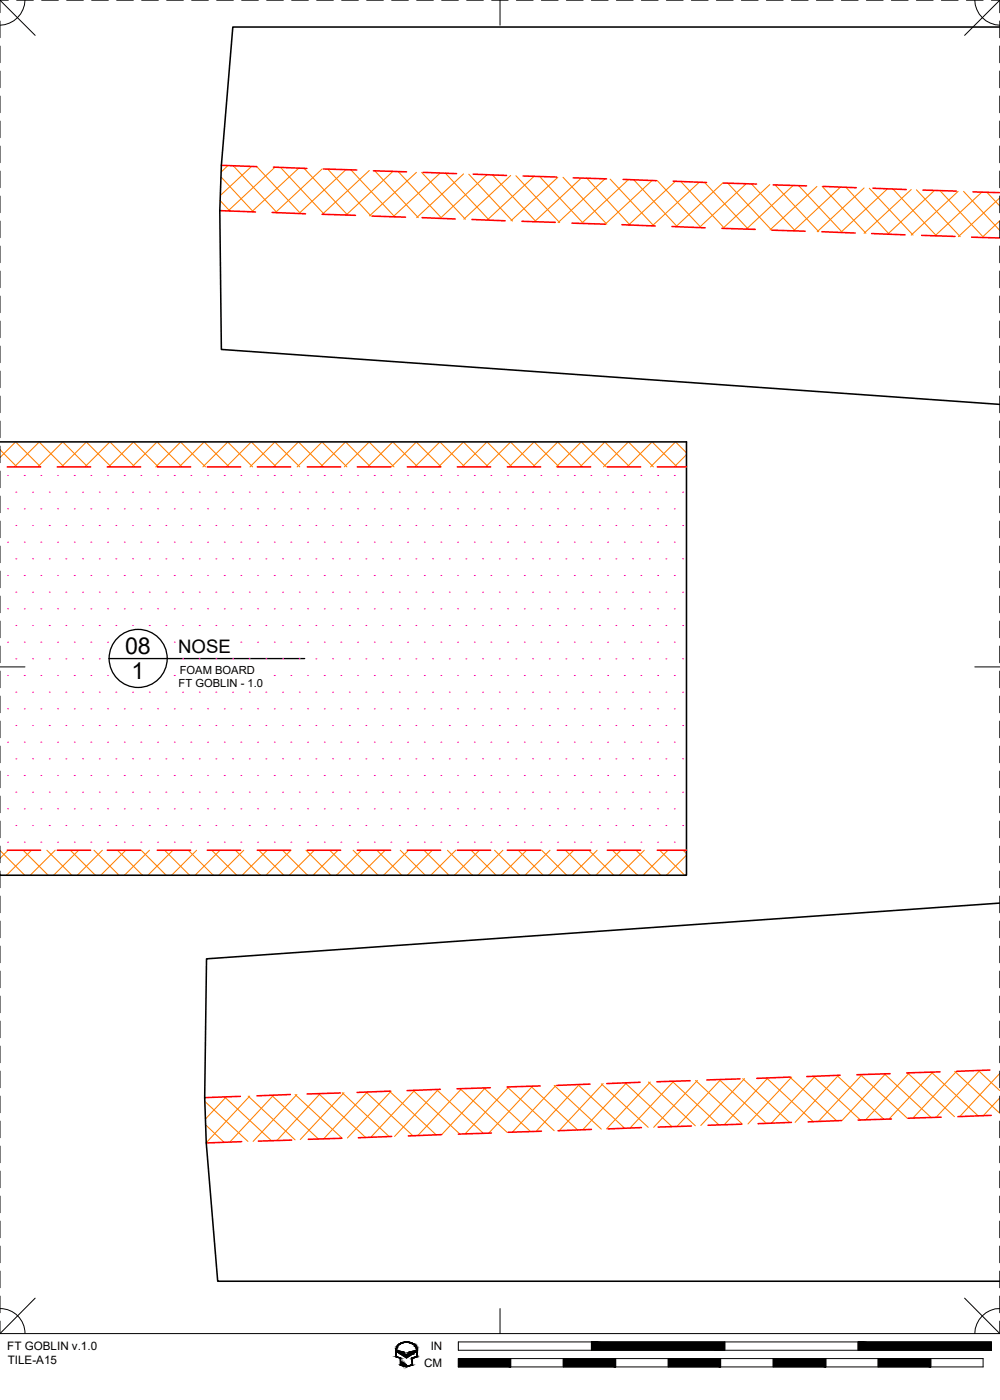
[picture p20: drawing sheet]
<svg xmlns="http://www.w3.org/2000/svg" width="190mm" height="267mm" viewBox="0 0 190 267" stroke-linecap="round" stroke-linejoin="round" font-family="sans-serif">
<defs><g id="words">
<g font-size="4.4">
<text x="23.8" y="124.7">08</text>
<text x="25.1" y="129.4">1</text>
</g>
<text font-size="3.5" x="33.9" y="124.3">NOSE</text>
<g font-size="2.2">
<text x="1.4" y="257.2">FT GOBLIN v.1.0</text>
<text x="82.1" y="257.2">IN</text>
<text x="1.5" y="259.9">TILE-A15</text>
<text x="80.8" y="260.4">CM</text>
</g>
<g font-size="2.1">
<text x="34" y="131">FT GOBLIN - 1.0</text>
<text x="34.2" y="128.4">FOAM BOARD</text>
</g>
</g></defs>
<!-- layer: 06 CAVITY -->
<g fill="none" stroke="#ff7f00" stroke-width=".2">
<path d="M41.9 38.2l1.9 2M42.1 33.7l6.2 6.7M43.4 31.5l-1.3 1.3M44.5 31.6l8.3 8.9M47.9 31.7l-5.9 5.5M48.9 31.7l8.4 9M52.4 31.8l-8.9 8.4M53.4 31.9l8.4 8.9M56.9 32l-8.9 8.3M57.9 32l8.3 9M61.4 32.2l-9 8.3M62.4 32.2l8.3 9"/>
<path d="M65.9 32.3l-8.9 8.4M66.9 32.4l8.3 8.9M70.3 32.5l-8.9 8.3M71.4 32.5l8.3 9M74.9 32.6l-9 8.4M75.9 32.7l8.3 8.9M79.3 32.8l-8.9 8.3M80.3 32.8l8.4 9M83.8 33l-8.9 8.3M84.8 33l8.4 8.9M88.3 33.1l-8.9 8.4M89.3 33.2l8.3 8.9"/>
<path d="M92.8 33.3l-9 8.3M93.8 33.3l8.3 9M97.3 33.4l-8.9 8.4M98.3 33.5l8.3 8.9M101.8 33.6l-9 8.3M102.8 33.6l8.3 9M106.3 33.8l-9 8.3M107.3 33.8l8.3 8.9M110.7 33.9l-8.9 8.4M111.8 33.9l8.3 9M115.2 34.1l-8.9 8.3M116.2 34.1l8.4 9"/>
<path d="M119.7 34.2l-8.9 8.4M120.8 34.3l8.2 8.9M124.2 34.4l-8.9 8.3M125.2 34.4l8.4 9M128.7 34.5l-8.9 8.4M129.7 34.6l8.3 8.9M133.2 34.7l-9 8.4M134.2 34.7l8.3 8.9M137.7 34.9l-9 8.3M138.7 34.9l8.3 8.9M142.1 35l-8.9 8.4M143.2 35.1l8.3 8.9"/>
<path d="M146.7 35.2l-9 8.3M147.6 35.2l8.4 8.9M151.1 35.3l-8.9 8.3M152.2 35.4l8.3 8.9M155.6 35.5l-8.9 8.3M156.6 35.5l8.4 8.9M160.1 35.7l-8.9 8.3M161.1 35.7l8.3 8.9M164.6 35.8l-8.9 8.3M165.6 35.9l8.3 8.9M169.1 36l-9 8.3M170.1 36l8.3 8.9"/>
<path d="M173.6 36.1l-9 8.3M174.6 36.2l8.3 8.9M178.1 36.3l-9 8.3M179 36.3l8.4 8.9M182.5 36.5l-8.9 8.3M183.6 36.5l6.9 7.4M187 36.6l-8.9 8.3M188 36.7l2.5 2.5M190.5 37.7l-7.9 7.4M190.5 42.1l-3.4 3.1M0 87.2l3-3 4.7 4.7M0 85.7l3.2 3.2"/>
<path d="M7.2 88.9l4.8-4.7 4.7 4.7M7.4 84.2l4.8 4.7M7.5 84.2l-4.8 4.7M16.2 88.9l4.7-4.7 4.8 4.7M16.4 84.2l4.8 4.7M16.5 84.2l-4.8 4.7M25.2 88.9l4.7-4.7 4.8 4.7M25.4 84.2l4.8 4.7M25.5 84.2l-4.8 4.7M34.1 88.9l4.8-4.7 4.8 4.7M34.4 84.2l4.7 4.7M34.4 84.2l-4.7 4.7"/>
<path d="M43.1 88.9l4.8-4.7 4.7 4.7M43.4 84.2l4.7 4.7M43.4 84.2l-4.8 4.7M52.1 88.9l4.8-4.7 4.7 4.7M52.3 84.2l4.8 4.7M52.4 84.2l-4.8 4.7M61.1 88.9l4.7-4.7 4.8 4.7M61.3 84.2l4.8 4.7M61.4 84.2l-4.8 4.7M70.1 88.9l4.7-4.7 4.8 4.7M70.3 84.2l4.8 4.7M70.3 84.2l-4.7 4.7"/>
<path d="M79 88.9l4.8-4.7 4.8 4.7M79.3 84.2l4.7 4.7M79.3 84.2l-4.7 4.7M88 88.9l4.8-4.7 4.7 4.7M88.3 84.2l4.7 4.7M88.3 84.2l-4.8 4.7M97 88.9l4.8-4.7 4.7 4.7M97.2 84.2l4.8 4.7M97.3 84.2l-4.8 4.7M106 88.9l4.7-4.7 4.8 4.7M106.2 84.2l4.8 4.7M106.3 84.2l-4.8 4.7"/>
<path d="M114.9 88.9l4.8-4.7 4.8 4.7M115.2 84.2l4.8 4.7M115.2 84.2l-4.7 4.7M119.5 88.9l4.7-4.7 4.8 4.7M130.8 86.3l-2.1-2.1-4.8 4.7M130.8 86.6l-2.4 2.3M0 166.5l.2 .2M0 162l4.7 4.7M1.5 162l-1.5 1.5M4.4 162l4.8 4.7M6 162l-4.8 4.7M8.9 162l4.8 4.7"/>
<path d="M10.5 162l-4.7 4.7M13.4 162l4.8 4.7M15 162l-4.8 4.7M17.9 162l4.8 4.7M19.5 162l-4.8 4.7M22.4 162l4.7 4.7M24 162l-4.8 4.7M26.9 162l4.8 4.7M28.5 162l-4.8 4.7M31.4 162l4.7 4.7M32.9 162l-4.7 4.7M35.9 162l4.7 4.7"/>
<path d="M37.5 162l-4.8 4.7M40.3 162l4.8 4.7M41.9 162l-4.7 4.7M44.8 162l4.8 4.7M46.4 162l-4.7 4.7M49.3 162l4.8 4.7M50.9 162l-4.8 4.7M53.8 162l4.8 4.7M55.4 162l-4.7 4.7M58.3 162l4.8 4.7M59.9 162l-4.8 4.7M62.8 162l4.8 4.7"/>
<path d="M64.4 162l-4.8 4.7M67.3 162l4.7 4.7M68.9 162l-4.8 4.7M71.8 162l4.7 4.7M73.4 162l-4.8 4.7M76.3 162l4.7 4.7M77.8 162l-4.7 4.7M80.8 162l4.7 4.7M82.4 162l-4.8 4.7M85.2 162l4.8 4.7M86.8 162l-4.7 4.7M89.7 162l4.8 4.7"/>
<path d="M91.3 162l-4.7 4.7M94.2 162l4.8 4.7M95.8 162l-4.8 4.7M98.7 162l4.8 4.7M100.3 162l-4.7 4.7M103.2 162l4.8 4.7M104.8 162l-4.8 4.7M107.7 162l4.8 4.7M109.3 162l-4.8 4.7M112.2 162l4.7 4.7M113.8 162l-4.8 4.7M116.7 162l4.7 4.7"/>
<path d="M118.3 162l-4.8 4.7M121.2 162l4.7 4.7M122.7 162l-4.7 4.7M125.7 162l4.7 4.7M127.3 162l-4.8 4.7M130.1 162l.7 .6M130.8 162.9l-3.8 3.8M39 209.8l8.2 7.6M39.2 214.3l3.5 3.3M42.8 209l8.9 8.3M43.1 209l-4 4.2M47.3 208.8l8.9 8.3"/>
<path d="M47.6 208.8l-8.3 8.9M51.7 208.7l9 8.3M52.1 208.7l-8.3 8.9M56.2 208.5l9 8.3M56.6 208.5l-8.4 8.9M60.7 208.4l9 8.3M61 208.3l-8.3 9M65.2 208.2l8.9 8.3M65.5 208.2l-8.3 8.9M69.7 208l8.9 8.3M70 208l-8.3 8.9M74.2 207.9l8.9 8.3"/>
<path d="M74.5 207.9l-8.3 8.9M78.7 207.7l8.9 8.3M79 207.7l-8.4 8.9M83.1 207.6l9 8.3M83.5 207.6l-8.3 8.9M87.7 207.4l8.9 8.3M88 207.4l-8.4 8.9M92.1 207.2l9 8.4M92.5 207.2l-8.4 8.9M96.6 207.1l9 8.3M96.9 207.1l-8.3 8.9M101.1 206.9l8.9 8.4"/>
<path d="M101.5 206.9l-8.4 8.9M105.6 206.8l9 8.3M105.9 206.8l-8.3 8.9M110.1 206.6l8.9 8.4M110.4 206.6l-8.3 9M114.6 206.5l8.9 8.3M114.9 206.4l-8.3 9M119.1 206.3l8.9 8.3M119.4 206.3l-8.4 8.9M123.5 206.1l9 8.4M123.9 206.1l-8.4 9M128 206l9 8.3"/>
<path d="M128.3 206l-8.3 8.9M132.5 205.8l8.9 8.4M132.9 205.8l-8.4 9M137 205.7l9 8.3M137.3 205.6l-8.3 9M141.5 205.5l8.9 8.3M141.8 205.5l-8.3 8.9M146 205.3l8.9 8.4M146.3 205.3l-8.3 9M150.5 205.2l8.9 8.3M150.8 205.2l-8.3 8.9M154.9 205l9 8.4"/>
<path d="M155.3 205l-8.4 9M159.5 204.9l8.9 8.3M159.7 204.8l-8.2 9M163.9 204.7l8.9 8.3M164.3 204.7l-8.4 8.9M168.4 204.5l9 8.4M168.7 204.5l-8.3 9M172.9 204.4l8.9 8.3M173.2 204.4l-8.3 8.9M177.4 204.2l8.9 8.4M177.7 204.2l-8.3 9M181.9 204.1l8.6 8"/>
<path d="M182.2 204.1l-8.3 8.9M186.4 203.9l4.1 3.9M186.7 203.9l-8.3 8.9M190.5 209.2l-3.2 3.3M190.5 204.5l-7.6 8.2"/>
</g>
<!-- layer: 02 SCORE -->
<g fill="none" stroke="#f00" stroke-width=".3">
<path d="M42.2 31.5l6.7 .2M52.1 31.8l6.3 .3M61.6 32.2l6.4 .2M71.1 32.5l6.3 .2M80.6 32.8l6.4 .3M90.1 33.2l6.4 .2M99.7 33.5l6.3 .2M109.2 33.9l6.3 .2M118.7 34.2l6.4 .2M128.2 34.5l6.4 .3M137.8 34.9l6.3 .2M147.3 35.2l6.3 .2"/>
<path d="M156.8 35.5l6.3 .3M166.3 35.9l6.3 .2M175.8 36.2l6.4 .2M185.3 36.6l5.2 .1M41.9 40.1l6.8 .3M51.8 40.5l6.4 .2M61.4 40.8l6.3 .2M70.9 41.2l6.3 .2M80.4 41.5l6.3 .2M89.9 41.8l6.3 .3M99.4 42.2l6.4 .2M108.9 42.5l6.4 .2"/>
<path d="M118.5 42.8l6.3 .3M128 43.2l6.3 .2M137.5 43.5l6.4 .2M147 43.8l6.4 .2M156.6 44.1l6.3 .3M166 44.5l6.4 .2M175.6 44.8l6.3 .2M185.1 45.2l5.4 .1M1.4 88.9h6.3M10.9 88.9h6.4M20.4 88.9h6.4M30 88.9h6.3"/>
<path d="M39.5 88.9h6.3M49 88.9h6.4M58.5 88.9h6.4M68.1 88.9h6.3M77.6 88.9h6.3M87.1 88.9h6.4M96.6 88.9h6.4M106.2 88.9h6.3M115.7 88.9h6.3M125.2 88.9h5.6M1.4 162h6.3M10.9 162h6.4"/>
<path d="M20.4 162h6.4M30 162h6.3M39.5 162h6.3M49 162h6.4M58.5 162h6.4M68.1 162h6.3M77.6 162h6.3M87.1 162h6.4M96.6 162h6.4M106.2 162h6.3M115.7 162h6.3M125.2 162h5.6"/>
<path d="M45.8 208.9l-6.8 .2M46 217.5l-6.7 .2M55.3 208.5l-6.3 .3M55.6 217.2l-6.4 .2M64.8 208.2l-6.3 .2M65.1 216.8l-6.4 .2M74.4 207.9l-6.4 .2M74.6 216.5l-6.3 .2M83.9 207.5l-6.4 .3M84.1 216.1l-6.3 .3M93.4 207.2l-6.3 .2M93.6 215.8l-6.3 .2"/>
<path d="M102.9 206.9l-6.3 .2M103.1 215.5l-6.3 .2M112.4 206.5l-6.3 .3M112.7 215.2l-6.4 .2M121.9 206.2l-6.3 .2M122.2 214.8l-6.4 .3M131.5 205.9l-6.4 .2M131.7 214.5l-6.3 .2M141 205.5l-6.4 .2M141.2 214.2l-6.3 .2M150.5 205.2l-6.3 .2M150.8 213.8l-6.4 .3"/>
<path d="M160 204.8l-6.3 .3M160.3 213.5l-6.4 .2M169.6 204.5l-6.4 .2M169.8 213.2l-6.3 .2M179.1 204.2l-6.4 .2M179.3 212.8l-6.3 .2M188.6 203.8l-6.4 .3M188.8 212.5l-6.3 .2"/>
</g>
<!-- layer: 01 CUT -->
<path d="M190.5 5.2h-146.1l-2.2 26.3-.3 8.6 .3 26.5 148.3 10.4M0 84.2h130.8v82.5h-130.8M190.5 172l-151.2 10.7-.3 26.4 .3 8.6 2.2 26.4h149" fill="none" stroke="#000" stroke-width=".3"/>
<!-- layer: 23 NOTES -->
<g fill="none" stroke="#000" stroke-width=".25">
<path d="M20.7 125.5h37.3"/>
<circle cx="26.3" cy="125.4" r="5.5"/>
</g>
<!-- layer: 07 DE-PAPER -->
<g fill="none" stroke="#f0f" stroke-width=".2">
<path d="M1.4 90.6h.1M1.4 96.9h.1M3 93.8h.1M4.6 90.6h.1M4.6 96.9h.1M6.2 93.8h.1M7.8 90.6h.1M7.8 96.9h.1M9.4 93.8h.1M11 90.6h.1M11 96.9h.1M12.6 93.8h.1"/>
<path d="M14.1 90.6h.1M14.1 96.9h.1M15.7 93.8h.1M17.3 90.6h.1M17.3 96.9h.1M18.9 93.8h.1M20.5 90.6h.1M20.5 96.9h.1M22.1 93.8h.1M23.7 90.6h.1M23.7 96.9h.1M25.3 93.8h.1"/>
<path d="M26.8 90.6h.1M26.8 96.9h.1M28.4 93.8h.1M30 90.6h.1M30 96.9h.1M31.6 93.8h.1M33.2 90.6h.1M33.2 96.9h.1M34.8 93.8h.1M36.4 90.6h.1M36.4 96.9h.1M38 93.8h.1"/>
<path d="M39.5 90.6h.1M39.5 96.9h.1M41.1 93.8h.1M42.7 90.6h.1M42.7 96.9h.1M44.3 93.8h.1M45.9 90.6h.1M45.9 96.9h.1M47.5 93.8h.1M49.1 90.6h.1M49.1 96.9h.1M50.7 93.8h.1"/>
<path d="M52.2 90.6h.1M52.2 96.9h.1M53.8 93.8h.1M55.4 90.6h.1M55.4 96.9h.1M57 93.8h.1M58.6 90.6h.1M58.6 96.9h.1M60.2 93.8h.1M61.8 90.6h.1M61.8 96.9h.1M63.4 93.8h.1"/>
<path d="M64.9 90.6h.1M64.9 96.9h.1M66.5 93.8h.1M68.1 90.6h.1M68.1 96.9h.1M69.7 93.8h.1M71.3 90.6h.1M71.3 96.9h.1M72.9 93.8h.1M74.5 90.6h.1M74.5 96.9h.1M76.1 93.8h.1"/>
<path d="M77.6 90.6h.1M77.6 96.9h.1M79.2 93.8h.1M80.8 90.6h.1M80.8 96.9h.1M82.4 93.8h.1M84 90.6h.1M84 96.9h.1M85.6 93.8h.1M87.2 90.6h.1M87.2 96.9h.1M88.8 93.8h.1"/>
<path d="M90.3 90.6h.1M90.3 96.9h.1M91.9 93.8h.1M93.5 90.6h.1M93.5 96.9h.1M95.1 93.8h.1M96.7 90.6h.1M96.7 96.9h.1M98.3 93.8h.1M99.9 90.6h.1M99.9 96.9h.1M101.5 93.8h.1"/>
<path d="M103 90.6h.1M103 96.9h.1M104.6 93.8h.1M106.2 90.6h.1M106.2 96.9h.1M107.8 93.8h.1M109.4 90.6h.1M109.4 96.9h.1M111 93.8h.1M112.6 90.6h.1M112.6 96.9h.1M114.2 93.8h.1"/>
<path d="M115.7 90.6h.1M115.7 96.9h.1M117.3 93.8h.1M118.9 90.6h.1M118.9 96.9h.1M120.5 93.8h.1M122.1 90.6h.1M122.1 96.9h.1M123.7 93.8h.1M125.3 90.6h.1M125.3 96.9h.1M126.9 93.8h.1"/>
<path d="M128.4 90.6h.1M128.4 96.9h.1M130 93.8h.1M1.4 103.3h.1M1.4 109.6h.1M1.4 116h.1M3 100.1h.1M3 106.5h.1M3 112.8h.1M3 119.2h.1M4.6 103.3h.1M4.6 109.6h.1"/>
<path d="M4.6 116h.1M6.2 100.1h.1M6.2 106.5h.1M6.2 112.8h.1M6.2 119.2h.1M7.8 103.3h.1M7.8 109.6h.1M7.8 116h.1M9.4 100.1h.1M9.4 106.5h.1M9.4 112.8h.1M9.4 119.2h.1"/>
<path d="M11 103.3h.1M11 109.6h.1M11 116h.1M12.6 100.1h.1M12.6 106.5h.1M12.6 112.8h.1M12.6 119.2h.1M14.1 103.3h.1M14.1 109.6h.1M14.1 116h.1M15.7 100.1h.1M15.7 106.5h.1"/>
<path d="M15.7 112.8h.1M15.7 119.2h.1M17.3 103.3h.1M17.3 109.6h.1M17.3 116h.1M18.9 100.1h.1M18.9 106.5h.1M18.9 112.8h.1M18.9 119.2h.1M20.5 103.3h.1M20.5 109.6h.1M20.5 116h.1"/>
<path d="M22.1 100.1h.1M22.1 106.5h.1M22.1 112.8h.1M22.1 119.2h.1M23.7 103.3h.1M23.7 109.6h.1M23.7 116h.1M25.3 100.1h.1M25.3 106.5h.1M25.3 112.8h.1M25.3 119.2h.1M26.8 103.3h.1"/>
<path d="M26.8 109.6h.1M26.8 116h.1M28.4 100.1h.1M28.4 106.5h.1M28.4 112.8h.1M28.4 119.2h.1M30 103.3h.1M30 109.6h.1M30 116h.1M31.6 100.1h.1M31.6 106.5h.1M31.6 112.8h.1"/>
<path d="M31.6 119.2h.1M33.2 103.3h.1M33.2 109.6h.1M33.2 116h.1M34.8 100.1h.1M34.8 106.5h.1M34.8 112.8h.1M34.8 119.2h.1M36.4 103.3h.1M36.4 109.6h.1M36.4 116h.1M38 100.1h.1"/>
<path d="M38 106.5h.1M38 112.8h.1M38 119.2h.1M39.5 103.3h.1M39.5 109.6h.1M39.5 116h.1M41.1 100.1h.1M41.1 106.5h.1M41.1 112.8h.1M41.1 119.2h.1M42.7 103.3h.1M42.7 109.6h.1"/>
<path d="M42.7 116h.1M44.3 100.1h.1M44.3 106.5h.1M44.3 112.8h.1M44.3 119.2h.1M45.9 103.3h.1M45.9 109.6h.1M45.9 116h.1M47.5 100.1h.1M47.5 106.5h.1M47.5 112.8h.1M47.5 119.2h.1"/>
<path d="M49.1 103.3h.1M49.1 109.6h.1M49.1 116h.1M50.7 100.1h.1M50.7 106.5h.1M50.7 112.8h.1M50.7 119.2h.1M52.2 103.3h.1M52.2 109.6h.1M52.2 116h.1M53.8 100.1h.1M53.8 106.5h.1"/>
<path d="M53.8 112.8h.1M53.8 119.2h.1M55.4 103.3h.1M55.4 109.6h.1M55.4 116h.1M57 100.1h.1M57 106.5h.1M57 112.8h.1M57 119.2h.1M58.6 103.3h.1M58.6 109.6h.1M58.6 116h.1"/>
<path d="M60.2 100.1h.1M60.2 106.5h.1M60.2 112.8h.1M60.2 119.2h.1M61.8 103.3h.1M61.8 109.6h.1M61.8 116h.1M63.4 100.1h.1M63.4 106.5h.1M63.4 112.8h.1M63.4 119.2h.1M64.9 103.3h.1"/>
<path d="M64.9 109.6h.1M64.9 116h.1M66.5 100.1h.1M66.5 106.5h.1M66.5 112.8h.1M66.5 119.2h.1M68.1 103.3h.1M68.1 109.6h.1M68.1 116h.1M69.7 100.1h.1M69.7 106.5h.1M69.7 112.8h.1"/>
<path d="M69.7 119.2h.1M71.3 103.3h.1M71.3 109.6h.1M71.3 116h.1M72.9 100.1h.1M72.9 106.5h.1M72.9 112.8h.1M72.9 119.2h.1M74.5 103.3h.1M74.5 109.6h.1M74.5 116h.1M76.1 100.1h.1"/>
<path d="M76.1 106.5h.1M76.1 112.8h.1M76.1 119.2h.1M77.6 103.3h.1M77.6 109.6h.1M77.6 116h.1M79.2 100.1h.1M79.2 106.5h.1M79.2 112.8h.1M79.2 119.2h.1M80.8 103.3h.1M80.8 109.6h.1"/>
<path d="M80.8 116h.1M82.4 100.1h.1M82.4 106.5h.1M82.4 112.8h.1M82.4 119.2h.1M84 103.3h.1M84 109.6h.1M84 116h.1M85.6 100.1h.1M85.6 106.5h.1M85.6 112.8h.1M85.6 119.2h.1"/>
<path d="M87.2 103.3h.1M87.2 109.6h.1M87.2 116h.1M88.8 100.1h.1M88.8 106.5h.1M88.8 112.8h.1M88.8 119.2h.1M90.3 103.3h.1M90.3 109.6h.1M90.3 116h.1M91.9 100.1h.1M91.9 106.5h.1"/>
<path d="M91.9 112.8h.1M91.9 119.2h.1M93.5 103.3h.1M93.5 109.6h.1M93.5 116h.1M95.1 100.1h.1M95.1 106.5h.1M95.1 112.8h.1M95.1 119.2h.1M96.7 103.3h.1M96.7 109.6h.1M96.7 116h.1"/>
<path d="M98.3 100.1h.1M98.3 106.5h.1M98.3 112.8h.1M98.3 119.2h.1M99.9 103.3h.1M99.9 109.6h.1M99.9 116h.1M101.5 100.1h.1M101.5 106.5h.1M101.5 112.8h.1M101.5 119.2h.1M103 103.3h.1"/>
<path d="M103 109.6h.1M103 116h.1M104.6 100.1h.1M104.6 106.5h.1M104.6 112.8h.1M104.6 119.2h.1M106.2 103.3h.1M106.2 109.6h.1M106.2 116h.1M107.8 100.1h.1M107.8 106.5h.1M107.8 112.8h.1"/>
<path d="M107.8 119.2h.1M109.4 103.3h.1M109.4 109.6h.1M109.4 116h.1M111 100.1h.1M111 106.5h.1M111 112.8h.1M111 119.2h.1M112.6 103.3h.1M112.6 109.6h.1M112.6 116h.1M114.2 100.1h.1"/>
<path d="M114.2 106.5h.1M114.2 112.8h.1M114.2 119.2h.1M115.7 103.3h.1M115.7 109.6h.1M115.7 116h.1M117.3 100.1h.1M117.3 106.5h.1M117.3 112.8h.1M117.3 119.2h.1M118.9 103.3h.1M118.9 109.6h.1"/>
<path d="M118.9 116h.1M120.5 100.1h.1M120.5 106.5h.1M120.5 112.8h.1M120.5 119.2h.1M122.1 103.3h.1M122.1 109.6h.1M122.1 116h.1M123.7 100.1h.1M123.7 106.5h.1M123.7 112.8h.1M123.7 119.2h.1"/>
<path d="M125.3 103.3h.1M125.3 109.6h.1M125.3 116h.1M126.9 100.1h.1M126.9 106.5h.1M126.9 112.8h.1M126.9 119.2h.1M128.4 103.3h.1M128.4 109.6h.1M128.4 116h.1M130 100.1h.1M130 106.5h.1"/>
<path d="M130 112.8h.1M130 119.2h.1M1.4 122.3h.1M1.4 128.7h.1M1.4 135h.1M3 125.5h.1M3 131.9h.1M3 138.2h.1M4.6 122.3h.1M4.6 128.7h.1M4.6 135h.1M6.2 125.5h.1"/>
<path d="M6.2 131.9h.1M6.2 138.2h.1M7.8 122.3h.1M7.8 128.7h.1M7.8 135h.1M9.4 125.5h.1M9.4 131.9h.1M9.4 138.2h.1M11 122.3h.1M11 128.7h.1M11 135h.1M12.6 125.5h.1"/>
<path d="M12.6 131.9h.1M12.6 138.2h.1M14.1 122.3h.1M14.1 128.7h.1M14.1 135h.1M15.7 125.5h.1M15.7 131.9h.1M15.7 138.2h.1M17.3 122.3h.1M17.3 128.7h.1M17.3 135h.1M18.9 125.5h.1"/>
<path d="M18.9 131.9h.1M18.9 138.2h.1M20.5 122.3h.1M20.5 128.7h.1M20.5 135h.1M22.1 131.9h.1M22.1 138.2h.1M23.7 135h.1M25.3 131.9h.1M25.3 138.2h.1M26.8 135h.1M28.4 131.9h.1"/>
<path d="M28.4 138.2h.1M30 135h.1M31.6 131.9h.1M31.6 138.2h.1M33.2 122.3h.1M33.2 128.7h.1M33.2 135h.1M34.8 125.5h.1M34.8 131.9h.1M34.8 138.2h.1M36.4 135h.1M38 125.5h.1"/>
<path d="M38 131.9h.1M38 138.2h.1M39.5 135h.1M41.1 125.5h.1M41.1 131.9h.1M41.1 138.2h.1M42.7 135h.1M44.3 125.5h.1M44.3 131.9h.1M44.3 138.2h.1M45.9 122.3h.1M45.9 135h.1"/>
<path d="M47.5 125.5h.1M47.5 131.9h.1M47.5 138.2h.1M49.1 122.3h.1M49.1 135h.1M50.7 125.5h.1M50.7 131.9h.1M50.7 138.2h.1M52.2 122.3h.1M52.2 128.7h.1M52.2 135h.1M53.8 125.5h.1"/>
<path d="M53.8 131.9h.1M53.8 138.2h.1M55.4 122.3h.1M55.4 128.7h.1M55.4 135h.1M57 125.5h.1M57 131.9h.1M57 138.2h.1M58.6 122.3h.1M58.6 128.7h.1M58.6 135h.1M60.2 125.5h.1"/>
<path d="M60.2 131.9h.1M60.2 138.2h.1M61.8 122.3h.1M61.8 128.7h.1M61.8 135h.1M63.4 125.5h.1M63.4 131.9h.1M63.4 138.2h.1M64.9 122.3h.1M64.9 128.7h.1M64.9 135h.1M66.5 125.5h.1"/>
<path d="M66.5 131.9h.1M66.5 138.2h.1M68.1 122.3h.1M68.1 128.7h.1M68.1 135h.1M69.7 125.5h.1M69.7 131.9h.1M69.7 138.2h.1M71.3 122.3h.1M71.3 128.7h.1M71.3 135h.1M72.9 125.5h.1"/>
<path d="M72.9 131.9h.1M72.9 138.2h.1M74.5 122.3h.1M74.5 128.7h.1M74.5 135h.1M76.1 125.5h.1M76.1 131.9h.1M76.1 138.2h.1M77.6 122.3h.1M77.6 128.7h.1M77.6 135h.1M79.2 125.5h.1"/>
<path d="M79.2 131.9h.1M79.2 138.2h.1M80.8 122.3h.1M80.8 128.7h.1M80.8 135h.1M82.4 125.5h.1M82.4 131.9h.1M82.4 138.2h.1M84 122.3h.1M84 128.7h.1M84 135h.1M85.6 125.5h.1"/>
<path d="M85.6 131.9h.1M85.6 138.2h.1M87.2 122.3h.1M87.2 128.7h.1M87.2 135h.1M88.8 125.5h.1M88.8 131.9h.1M88.8 138.2h.1M90.3 122.3h.1M90.3 128.7h.1M90.3 135h.1M91.9 125.5h.1"/>
<path d="M91.9 131.9h.1M91.9 138.2h.1M93.5 122.3h.1M93.5 128.7h.1M93.5 135h.1M95.1 125.5h.1M95.1 131.9h.1M95.1 138.2h.1M96.7 122.3h.1M96.7 128.7h.1M96.7 135h.1M98.3 125.5h.1"/>
<path d="M98.3 131.9h.1M98.3 138.2h.1M99.9 122.3h.1M99.9 128.7h.1M99.9 135h.1M101.5 125.5h.1M101.5 131.9h.1M101.5 138.2h.1M103 122.3h.1M103 128.7h.1M103 135h.1M104.6 125.5h.1"/>
<path d="M104.6 131.9h.1M104.6 138.2h.1M106.2 122.3h.1M106.2 128.7h.1M106.2 135h.1M107.8 125.5h.1M107.8 131.9h.1M107.8 138.2h.1M109.4 122.3h.1M109.4 128.7h.1M109.4 135h.1M111 125.5h.1"/>
<path d="M111 131.9h.1M111 138.2h.1M112.6 122.3h.1M112.6 128.7h.1M112.6 135h.1M114.2 125.5h.1M114.2 131.9h.1M114.2 138.2h.1M115.7 122.3h.1M115.7 128.7h.1M115.7 135h.1M117.3 125.5h.1"/>
<path d="M117.3 131.9h.1M117.3 138.2h.1M118.9 122.3h.1M118.9 128.7h.1M118.9 135h.1M120.5 125.5h.1M120.5 131.9h.1M120.5 138.2h.1M122.1 122.3h.1M122.1 128.7h.1M122.1 135h.1M123.7 125.5h.1"/>
<path d="M123.7 131.9h.1M123.7 138.2h.1M125.3 122.3h.1M125.3 128.7h.1M125.3 135h.1M126.9 125.5h.1M126.9 131.9h.1M126.9 138.2h.1M128.4 122.3h.1M128.4 128.7h.1M128.4 135h.1M130 125.5h.1"/>
<path d="M130 131.9h.1M130 138.2h.1M1.4 141.4h.1M1.4 147.7h.1M1.4 154.1h.1M3 144.6h.1M3 150.9h.1M3 157.3h.1M4.6 141.4h.1M4.6 147.7h.1M4.6 154.1h.1M6.2 144.6h.1"/>
<path d="M6.2 150.9h.1M6.2 157.3h.1M7.8 141.4h.1M7.8 147.7h.1M7.8 154.1h.1M9.4 144.6h.1M9.4 150.9h.1M9.4 157.3h.1M11 141.4h.1M11 147.7h.1M11 154.1h.1M12.6 144.6h.1"/>
<path d="M12.6 150.9h.1M12.6 157.3h.1M14.1 141.4h.1M14.1 147.7h.1M14.1 154.1h.1M15.7 144.6h.1M15.7 150.9h.1M15.7 157.3h.1M17.3 141.4h.1M17.3 147.7h.1M17.3 154.1h.1M18.9 144.6h.1"/>
<path d="M18.9 150.9h.1M18.9 157.3h.1M20.5 141.4h.1M20.5 147.7h.1M20.5 154.1h.1M22.1 144.6h.1M22.1 150.9h.1M22.1 157.3h.1M23.7 141.4h.1M23.7 147.7h.1M23.7 154.1h.1M25.3 144.6h.1"/>
<path d="M25.3 150.9h.1M25.3 157.3h.1M26.8 141.4h.1M26.8 147.7h.1M26.8 154.1h.1M28.4 144.6h.1M28.4 150.9h.1M28.4 157.3h.1M30 141.4h.1M30 147.7h.1M30 154.1h.1M31.6 144.6h.1"/>
<path d="M31.6 150.9h.1M31.6 157.3h.1M33.2 141.4h.1M33.2 147.7h.1M33.2 154.1h.1M34.8 144.6h.1M34.8 150.9h.1M34.8 157.3h.1M36.4 141.4h.1M36.4 147.7h.1M36.4 154.1h.1M38 144.6h.1"/>
<path d="M38 150.9h.1M38 157.3h.1M39.5 141.4h.1M39.5 147.7h.1M39.5 154.1h.1M41.1 144.6h.1M41.1 150.9h.1M41.1 157.3h.1M42.7 141.4h.1M42.7 147.7h.1M42.7 154.1h.1M44.3 144.6h.1"/>
<path d="M44.3 150.9h.1M44.3 157.3h.1M45.9 141.4h.1M45.9 147.7h.1M45.9 154.1h.1M47.5 144.6h.1M47.5 150.9h.1M47.5 157.3h.1M49.1 141.4h.1M49.1 147.7h.1M49.1 154.1h.1M50.7 144.6h.1"/>
<path d="M50.7 150.9h.1M50.7 157.3h.1M52.2 141.4h.1M52.2 147.7h.1M52.2 154.1h.1M53.8 144.6h.1M53.8 150.9h.1M53.8 157.3h.1M55.4 141.4h.1M55.4 147.7h.1M55.4 154.1h.1M57 144.6h.1"/>
<path d="M57 150.9h.1M57 157.3h.1M58.6 141.4h.1M58.6 147.7h.1M58.6 154.1h.1M60.2 144.6h.1M60.2 150.9h.1M60.2 157.3h.1M61.8 141.4h.1M61.8 147.7h.1M61.8 154.1h.1M63.4 144.6h.1"/>
<path d="M63.4 150.9h.1M63.4 157.3h.1M64.9 141.4h.1M64.9 147.7h.1M64.9 154.1h.1M66.5 144.6h.1M66.5 150.9h.1M66.5 157.3h.1M68.1 141.4h.1M68.1 147.7h.1M68.1 154.1h.1M69.7 144.6h.1"/>
<path d="M69.7 150.9h.1M69.7 157.3h.1M71.3 141.4h.1M71.3 147.7h.1M71.3 154.1h.1M72.9 144.6h.1M72.9 150.9h.1M72.9 157.3h.1M74.5 141.4h.1M74.5 147.7h.1M74.5 154.1h.1M76.1 144.6h.1"/>
<path d="M76.1 150.9h.1M76.1 157.3h.1M77.6 141.4h.1M77.6 147.7h.1M77.6 154.1h.1M79.2 144.6h.1M79.2 150.9h.1M79.2 157.3h.1M80.8 141.4h.1M80.8 147.7h.1M80.8 154.1h.1M82.4 144.6h.1"/>
<path d="M82.4 150.9h.1M82.4 157.3h.1M84 141.4h.1M84 147.7h.1M84 154.1h.1M85.6 144.6h.1M85.6 150.9h.1M85.6 157.3h.1M87.2 141.4h.1M87.2 147.7h.1M87.2 154.1h.1M88.8 144.6h.1"/>
<path d="M88.8 150.9h.1M88.8 157.3h.1M90.3 141.4h.1M90.3 147.7h.1M90.3 154.1h.1M91.9 144.6h.1M91.9 150.9h.1M91.9 157.3h.1M93.5 141.4h.1M93.5 147.7h.1M93.5 154.1h.1M95.1 144.6h.1"/>
<path d="M95.1 150.9h.1M95.1 157.3h.1M96.7 141.4h.1M96.7 147.7h.1M96.7 154.1h.1M98.3 144.6h.1M98.3 150.9h.1M98.3 157.3h.1M99.9 141.4h.1M99.9 147.7h.1M99.9 154.1h.1M101.5 144.6h.1"/>
<path d="M101.5 150.9h.1M101.5 157.3h.1M103 141.4h.1M103 147.7h.1M103 154.1h.1M104.6 144.6h.1M104.6 150.9h.1M104.6 157.3h.1M106.2 141.4h.1M106.2 147.7h.1M106.2 154.1h.1M107.8 144.6h.1"/>
<path d="M107.8 150.9h.1M107.8 157.3h.1M109.4 141.4h.1M109.4 147.7h.1M109.4 154.1h.1M111 144.6h.1M111 150.9h.1M111 157.3h.1M112.6 141.4h.1M112.6 147.7h.1M112.6 154.1h.1M114.2 144.6h.1"/>
<path d="M114.2 150.9h.1M114.2 157.3h.1M115.7 141.4h.1M115.7 147.7h.1M115.7 154.1h.1M117.3 144.6h.1M117.3 150.9h.1M117.3 157.3h.1M118.9 141.4h.1M118.9 147.7h.1M118.9 154.1h.1M120.5 144.6h.1"/>
<path d="M120.5 150.9h.1M120.5 157.3h.1M122.1 141.4h.1M122.1 147.7h.1M122.1 154.1h.1M123.7 144.6h.1M123.7 150.9h.1M123.7 157.3h.1M125.3 141.4h.1M125.3 147.7h.1M125.3 154.1h.1M126.9 144.6h.1"/>
<path d="M126.9 150.9h.1M126.9 157.3h.1M128.4 141.4h.1M128.4 147.7h.1M128.4 154.1h.1M130 144.6h.1M130 150.9h.1M130 157.3h.1M1.4 160.4h.1M4.6 160.4h.1M7.8 160.4h.1M11 160.4h.1"/>
<path d="M14.1 160.4h.1M17.3 160.4h.1M20.5 160.4h.1M23.7 160.4h.1M26.8 160.4h.1M30 160.4h.1M33.2 160.4h.1M36.4 160.4h.1M39.5 160.4h.1M42.7 160.4h.1M45.9 160.4h.1M49.1 160.4h.1"/>
<path d="M52.2 160.4h.1M55.4 160.4h.1M58.6 160.4h.1M61.8 160.4h.1M64.9 160.4h.1M68.1 160.4h.1M71.3 160.4h.1M74.5 160.4h.1M77.6 160.4h.1M80.8 160.4h.1M84 160.4h.1M87.2 160.4h.1"/>
<path d="M90.3 160.4h.1M93.5 160.4h.1M96.7 160.4h.1M99.9 160.4h.1M103 160.4h.1M106.2 160.4h.1M109.4 160.4h.1M112.6 160.4h.1M115.7 160.4h.1M118.9 160.4h.1M122.1 160.4h.1M125.3 160.4h.1"/>
<path d="M128.4 160.4h.1"/>
</g>
<!-- layer: 22 TILED -->
<g fill="#000" stroke="#000" stroke-width=".19">
<path d="M75.7 257.2l1.1 .4h-1.1zM76.4 258h2.1l-1.1 .7zM77 255.6h.8zM78 257.6l1.2-.4v.4zM77 260.3h.8l-.4 .1z"/>
<path d="M75.4 257.2l.1 1.2v-1.2zM75.4 257.2l.1 1.2h-.1z"/>
<path d="M75.4 258.4l.3 .1zM75.4 258.4l.3 .1z"/>
<path d="M75.5 256.9h.1zM75.5 256.9h.1z"/>
<path d="M75.5 256.9v.3l.1-.3zM75.5 256.9v.3h-.1z"/>
<path d="M75.6 256.6v.3l.1-.3zM75.6 256.6l-.1 .3z"/>
<path d="M75.6 256.6h.1zM75.6 256.6h.1z"/>
<path d="M75.4 258.5l1 .2zM75.4 258.5l1 .2z"/>
<path d="M75.7 256.4v.2l.1-.2zM75.7 256.4v.2h-.1z"/>
<path d="M75.8 256.3v.1l.1-.1zM75.8 256.3l-.1 .1z"/>
<path d="M75.9 256.2v.1l.1-.1zM75.8 256.3l.1-.1z"/>
<path d="M76 256.1v.1l.2-.1zM76 256.1l-.1 .1z"/>
<path d="M76.1 256l.1 .1 .1-.1zM76.1 256l.1 .1h-.2z"/>
<path d="M76.1 258.7l.3 .1zM76.1 258.7l.3 .1z"/>
<path d="M76.3 258.8l.1 1.2v-1.2zM76.3 258.8l.1 1.2h-.1z"/>
<path d="M76.3 255.9v.1l.2-.1zM76.1 256l.2-.1z"/>
<path d="M76.4 255.9h.2zM76.3 255.9h.2z"/>
<path d="M76.5 259.5l.1 .5v-.5zM76.5 259.5l.1 .5h-.1z"/>
<path d="M75.7 257.6h1.3zM75.7 257.6h1.3z"/>
<path d="M76.6 255.8v.1l.3-.1zM76.4 255.9l.2-.1z"/>
<path d="M76.8 259.6l.1 .5v-.5zM76.8 259.6l.1 .5h-.1z"/>
<path d="M75.8 257.6l1.2 .2v-.2zM75.8 257.6l1.2 .2h-.9z"/>
<path d="M76.1 257.8l1.1 .2-.2-.2zM76.1 257.8l1.1 .2h-.8z"/>
<path d="M76.6 255.7h.5zM76.6 255.7l.3 .1z"/>
<path d="M77 259.8l.1 .4v-.4zM77 259.8l.1 .4h-.1z"/>
<path d="M76.7 255.7h.5zM76.6 255.7h.5z"/>
<path d="M77.3 260l.1 .2zM77.3 260l.1 .2z"/>
<path d="M77 255.6l1.1 .1zM76.7 255.7l.3-.1 1.1 .1z"/>
<path d="M77.6 255.7h.6zM77.6 255.7h.6z"/>
<path d="M77.7 255.7l.6 .1zM77.7 255.7l.6 .1z"/>
<path d="M78 255.8l.5 .1zM78 255.8l.5 .1z"/>
<path d="M78.3 255.9h.2zM78.3 255.9h.2z"/>
<path d="M78.3 255.9l.5 .1zM78.3 255.9l.5 .1z"/>
<path d="M78.5 258.8l.1 1.2v-1.2zM78.5 258.8l.1 1.2h-.1z"/>
<path d="M78.6 256l.3 .1zM78.6 256l.3 .1z"/>
<path d="M78.5 258.7l.1 .1 .2-.1zM78.5 258.7l.1 .1z"/>
<path d="M77.8 257.8l.7 .2 .3-.2zM77.8 257.8l.7 .2h-.9z"/>
<path d="M78.7 256.1l.3 .1zM78.7 256.1l.3 .1z"/>
<path d="M78.9 256.2l.2 .1zM78.9 256.2l.2 .1z"/>
<path d="M77.8 257.6l1 .2 .3-.2zM77.8 257.6l1 .2h-1z"/>
<path d="M79 256.3l.2 .1zM79 256.3l.2 .1z"/>
<path d="M79.1 256.4l.2 .2zM79.1 256.4l.2 .2z"/>
<path d="M78 257.6h1.2zM77.8 257.6h1.3z"/>
<path d="M79.2 256.6h.1zM79.2 256.6h.1z"/>
<path d="M79.2 256.6l.2 .3zM79.2 256.6l.2 .3z"/>
<path d="M79.3 256.9h.1zM79.3 256.9h.1z"/>
<path d="M79.3 256.9l.2 .3zM79.3 256.9l.2 .3z"/>
<path d="M79.4 257.2l.1 1.2v-1.2zM79.4 257.2l.1 1.2h-.1z"/>
<path d="M79.4 258.4l.1 .1zM79.2 258.5h.3z"/>
<path d="M78.8 258.7l.7-.2h-.3zM78.5 258.7l.7-.2-.4 .2z"/>
<path d="M87.3 258.8l10 1.6v-1.6zM87.3 258.8l10 1.6h-10z"/>
<path d="M107.3 258.8l10 1.6v-1.6zM107.3 258.8l10 1.6h-10z"/>
<path d="M127.3 258.8l10 1.6v-1.6zM127.3 258.8l10 1.6h-10z"/>
<path d="M112.7 255.6l25.4 1.6v-1.6zM112.7 255.6l25.4 1.6h-25.4z"/>
<path d="M147.3 258.8l10 1.6v-1.6zM147.3 258.8l10 1.6h-10z"/>
<path d="M167.3 258.8l10 1.6v-1.6zM167.3 258.8l10 1.6h-10z"/>
<path d="M163.5 255.6l25.4 1.6v-1.6zM163.5 255.6l25.4 1.6h-25.4z"/>
<path d="M76.3 260h.1zM76.3 260h.1z"/>
<path d="M76.5 260h.1zM76.5 260h.1z"/>
<path d="M76.3 260h.2zM76.3 260h.2z"/>
<path d="M76.3 260l.3 .1zM76.3 260l.3 .1zM76.3 260.1h.3zM76.3 260.1h.3z"/>
<path d="M76.3 260.1h.3zM76.3 260.1h.3z"/>
<path d="M76.3 260.1h.5zM76.3 260.1h.5z"/>
<path d="M76.8 260.1h.1zM76.8 260.1h.1z"/>
<path d="M76.4 260.1l.5 .1zM76.4 260.1l.5 .1z"/>
<path d="M76.5 260.2h.5zM76.5 260.2h.5z"/>
<path d="M77 260.2h.1zM77 260.2h.1z"/>
<path d="M76.7 260.2h.4zM76.7 260.2h.4z"/>
<path d="M76.8 260.2l.5 .1zM76.8 260.2l.5 .1z"/>
<path d="M77.3 260.2l.1 .1zM77.3 260.2l.1 .1z"/>
<path d="M76.9 260.3h.5zM76.9 260.3h.5z"/>
<path d="M77.5 260.3h.4zM77.4 260.3h.4z"/>
<path d="M78.5 260l.1 .1zM78.2 260.1h.4z"/>
<path d="M77.9 260.3l.7-.2h-.4zM77.5 260.3l.7-.2-.3 .2z"/>
</g>
<g fill="none" stroke="#000" stroke-width=".19">
<path d="M0 0h1.6M0 0v2.4M0 4v3.2M0 8.8v3.1M0 13.5v3.2M0 18.3v3.2M0 0l6.7 6.7M3.2 0h3.2M4.8 0a4.9 4.9 0 0 1-4.8 4.8M7.9 0h3.2M12.7 0h3.2M17.5 0h3.1"/>
<path d="M22.2 0h3.2M27 0h3.2M31.8 0h3.1M36.5 0h3.2M41.3 0h3.2M46 0h3.2M50.8 0h3.2M55.6 0h3.1M60.3 0h3.2M65.1 0h3.2M69.9 0h3.1M74.6 0h3.2"/>
<path d="M79.4 0h3.2M84.1 0h3.2M88.9 0h3.2M93.7 0h3.1M95.3 0v4.8M98.4 0h3.2M103.1 0h3.2M107.9 0h3.2M112.7 0h3.1M117.4 0h3.2M122.2 0h3.2M127 0h3.1"/>
<path d="M131.7 0h3.2M136.5 0h3.2M141.2 0h3.2M146 0h3.2M150.8 0h3.1M155.5 0h3.2M160.3 0h3.2M165.1 0h3.1M169.8 0h3.2M174.6 0h3.2M179.3 0h3.2M184.1 0h3.2"/>
<path d="M185.7 0a4.9 4.9 0 0 0 4.8 4.8M188.9 0h1.6M190.5 0v2.4M190.5 4v3.2M190.5 8.8v3.1M190.5 13.5v3.2M190.5 18.3v3.2M190.5 0l-6.7 6.7M0 23.1v3.1M0 27.8v3.2M0 32.6v3.2M0 37.3v3.2"/>
<path d="M190.5 23.1v3.1M190.5 27.8v3.2M190.5 32.6v3.2M190.5 37.3v3.2M0 42.1v3.2M0 46.9v3.1M0 51.6v3.2M0 56.4v3.2M190.5 42.1v3.2M190.5 46.9v3.1M190.5 51.6v3.2M190.5 56.4v3.2"/>
<path d="M0 61.2v3.1M0 65.9v3.2M0 70.7v3.2M0 75.4v3.2M190.5 61.2v3.1M190.5 65.9v3.2M190.5 70.7v3.2M190.5 75.4v3.2M0 80.2v3.2M0 85v3.1M0 89.7v3.2M0 94.5v3.2"/>
<path d="M0 99.3v3.1M190.5 80.2v3.2M190.5 85v3.1M190.5 89.7v3.2M190.5 94.5v3.2M190.5 99.3v3.1M0 104v3.2M0 108.8v3.2M0 113.6v3.1M0 118.3v3.2M190.5 104v3.2M190.5 108.8v3.2"/>
<path d="M190.5 113.6v3.1M190.5 118.3v3.2M0 127h4.8M0 123.1v3.2M0 127.8v3.2M0 132.6v3.2M0 137.4v3.1M185.7 127h4.8M190.5 123.1v3.2M190.5 127.8v3.2M190.5 132.6v3.2M190.5 137.4v3.1"/>
<path d="M0 142.1v3.2M0 146.9v3.2M0 151.7v3.1M0 156.4v3.2M190.5 142.1v3.2M190.5 146.9v3.2M190.5 151.7v3.1M190.5 156.4v3.2M0 161.2v3.2M0 165.9v3.2M0 170.7v3.2M0 175.5v3.1"/>
<path d="M190.5 161.2v3.2M190.5 165.9v3.2M190.5 170.7v3.2M190.5 175.5v3.1M0 180.2v3.2M0 185v3.2M0 189.8v3.1M0 194.5v3.2M0 199.3v3.2M190.5 180.2v3.2M190.5 185v3.2M190.5 189.8v3.1"/>
<path d="M190.5 194.5v3.2M190.5 199.3v3.2M0 204v3.2M0 208.8v3.2M0 213.6v3.1M0 218.3v3.2M190.5 204v3.2M190.5 208.8v3.2M190.5 213.6v3.1M190.5 218.3v3.2M0 223.1v3.2M0 227.9v3.1"/>
<path d="M0 232.6v3.2M0 237.4v3.2M190.5 223.1v3.2M190.5 227.9v3.1M190.5 232.6v3.2M190.5 237.4v3.2M0 242.1v3.2M0 246.9v3.2M0 251.7v2.3M0 254h190.5M0 249.3a4.7 4.7 0 0 1 4.8 4.7M6.7 247.3l-6.7 6.7"/>
<path d="M75.5 257.2v1.2l.9 .3v1.3h.1v-.5h.1v.6h.2v-.5h.1v.6h.1v-.4h.1v.4l.2 .1v-.3l.1 .3 1.1-.3v-1.3l.9-.3v-1.2M75.6 257.1a2 2 0 0 1 3.2-1l.5 .7 .1 .3M75.7 257.2l1.3 .4 .2 .4h.4l.2-.4 1.4-.4v.4l-1.8 1.1-1.7-1.1zM75.8 256.3a2.26 2.26 0 0 1 3.6 .6l.1 1.6-.9 .3v1.3l-1.2 .3-1.1-.3v-1.3l-.9-.3a2.64 2.64 0 0 1 .4-2.2zM87.3 255.6h101.6v1.6h-101.6zM87.3 258.8h100v1.6h-100zM95.3 249.3v4.7M97.3 258.8v1.6M107.3 258.8v1.6M112.7 255.6v1.6M117.3 258.8v1.6M127.3 258.8v1.6"/>
<path d="M137.3 258.8v1.6M138.1 255.6v1.6M147.3 258.8v1.6M157.3 258.8v1.6M163.5 255.6v1.6M167.3 258.8v1.6M177.3 258.8v1.6M183.8 247.3l6.7 6.7M190.5 249.3a4.8 4.8 0 0 0-4.8 4.7M190.5 242.1v3.2M190.5 246.9v3.2M190.5 251.7v2.3"/>
</g>
<use href="#words"/>
</svg>
